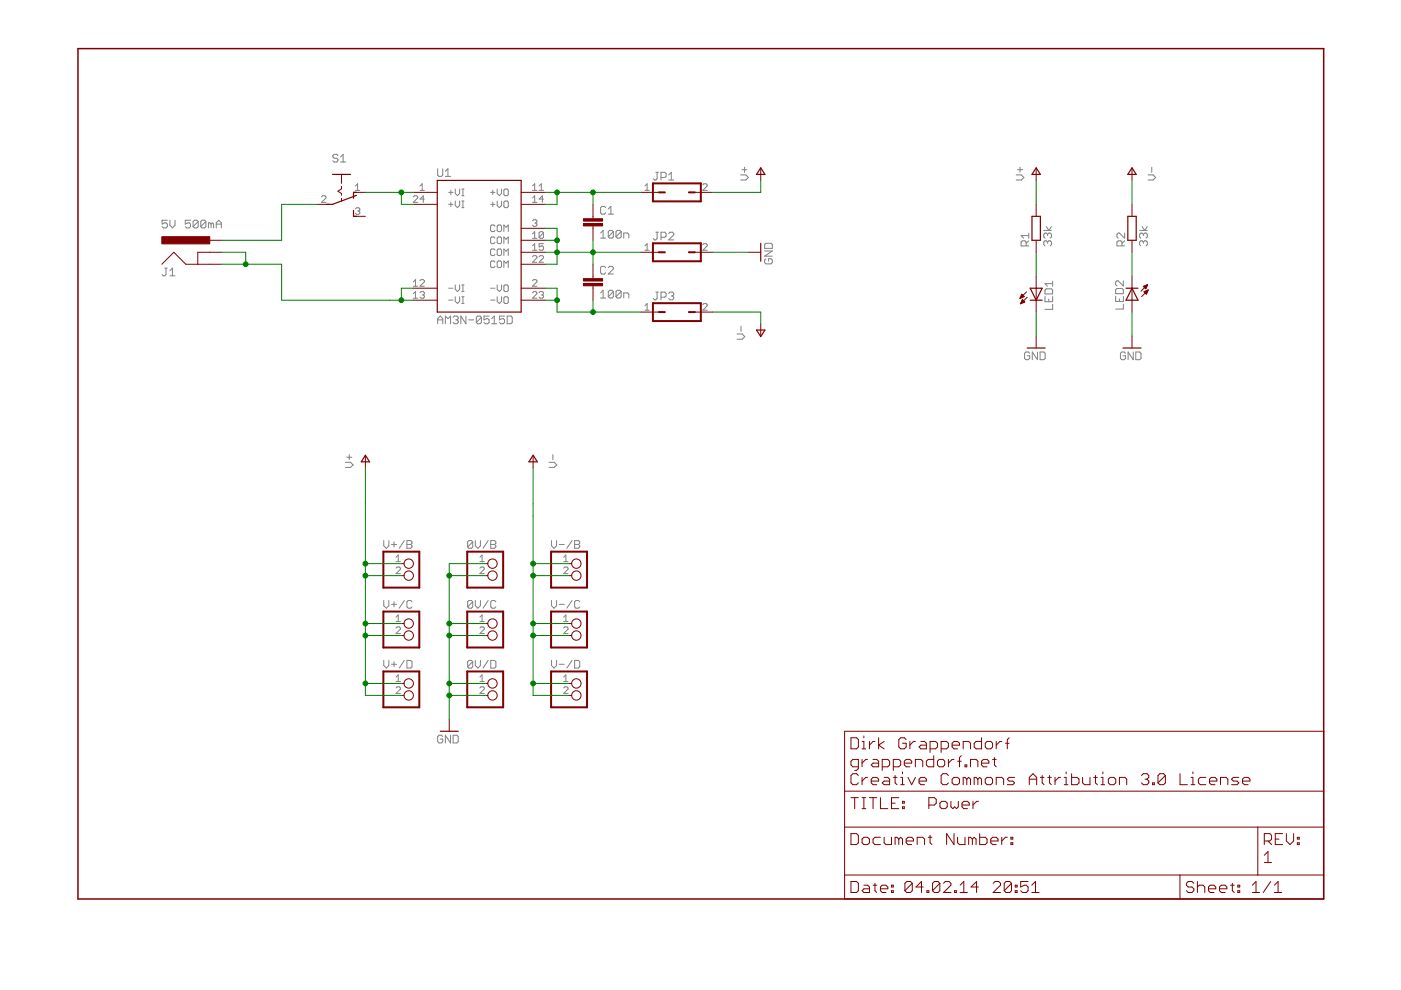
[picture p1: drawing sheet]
<svg xmlns="http://www.w3.org/2000/svg" width="297mm" height="210mm" viewBox="0 0 297 210" stroke-linecap="round" stroke-linejoin="round" font-family="sans-serif">
<g fill="none" stroke="#808080" stroke-width=".21">
<path d="M71.6 33l-.2-.3h-.6l-.2 .3v.3l.2 .2h.6l.2 .3v.3l-.2 .3h-.6l-.2-.3M72.2 34.4h1.1M72.2 33.3l.5-.6v1.7M75.4 39.4l.4-.4v1.4M89 39.4l.5-.4v1.4M92.8 35.8v1.3l.3 .3h.5l.3-.3v-1.3M94.4 37.4h1.1M94.4 36.3l.6-.5v1.6M112.9 39.4l.5-.4v1.4M114.3 39.4l.5-.4v1.4M136.7 39.4l.5-.4v1.4M139 36.5h.6"/>
<path d="M139.3 36.5v1.4l-.3 .3h-.2l-.3-.3M140.1 37.6h.8l.3-.2v-.6l-.3-.3h-.8v1.7M141.8 38.2h1.1M141.8 37.1l.5-.6v1.7M149 39.2l.2-.2h.5l.2 .2v.2l-.9 1h.9M157 37.1h1.1l.6 .5-.6 .6h-1.1M157.3 36h1.1M157.9 35.5v1M215.5 37.1h1l.6 .5-.6 .6h-1M215.7 36h1.1M216.3 35.5v1M243.4 37.1h1.1l.5 .5-.5 .6h-1.1"/>
<path d="M244.2 35.5v1M34.9 56.9h.6M35.2 56.9v1.3l-.3 .3h-.3l-.2-.3M35.5 46.7h-1.1v.8l.5-.3h.3l.3 .3v.5l-.3 .3h-.6l-.2-.3M36 46.7v1.1l.6 .5 .5-.5v-1.1M36 58.5h1.1M36 57.4l.6-.5v1.6M40.4 46.7h-1.1v.8l.5-.3h.3l.3 .3v.5l-.3 .3h-.5l-.3-.3M42 47l-.3-.3h-.5l-.3 .3v1M42 47v1l-.3 .3h-.5l-.3-.3M42 47l-1.1 1M43.6 47l-.2-.3h-.6l-.2 .3v1"/>
<path d="M43.6 47v1l-.2 .3h-.6l-.2-.3M43.6 47l-1 1M44.7 47.5l-.2-.3h-.3v1.1M44.7 47.5v.8M44.7 47.5l.3-.3 .3 .3v.8M45.8 48.3v-1.1l.6-.5 .5 .5v1.1M45.8 47.5h1.1M68.2 41.7l.2-.2h.5l.2 .2v.3l-.9 .9h.9M75.4 40.4h.9M75.4 44.3l.2-.3h.5l.2 .3-.2 .4M75.8 44.7h.3M76.1 44.7l.2 .3-.2 .4h-.5l-.2-.2"/>
<path d="M87.6 41.7l.3-.2h.4l.3 .2v.3l-1 .9h1M87.6 59.8l.5-.5v1.4M89 40.4h1M89 59.5l.3-.2h.4l.3 .2v.3l-1 .9h1M90 42.2h-1l.7-.7v1.4M95.1 40.8h1M95.1 43.3h1M95.6 40.3v1M95.6 42.9v.9M96.5 40.1v.9l.5 .5 .5-.5v-.9M96.5 42.6v1l.5 .4 .5-.4v-1M97.9 41.5h.5"/>
<path d="M97.9 40.1h.5M97.9 44h.5M97.9 42.6h.5M98.1 40.1v1.4M98.1 42.6v1.4M104 40.8h.9M104 43.3h.9M104.5 40.3v1M104.5 42.9v.9M104.9 47.9l-.2-.2h-.5l-.2 .2v1l.2 .2h.5l.2-.2M104.9 50.5l-.2-.3h-.5l-.2 .3v.9l.2 .2h.5l.2-.2M104.9 53l-.2-.2h-.5l-.2 .2v1l.2 .2h.5l.2-.2"/>
<path d="M104.9 55.6l-.2-.3h-.5l-.2 .3v.9l.2 .2h.5l.2-.2M105.4 53l.2-.2h.5l.2 .2v1l-.2 .2h-.5l-.2-.2zM105.4 42.6v1l.5 .4 .4-.4v-1M105.4 40.1v.9l.5 .5 .4-.5v-.9M105.6 47.7h.5l.2 .2v1l-.2 .2h-.5l-.2-.2v-1zM105.6 50.2h.5l.2 .3v.9l-.2 .2h-.5l-.2-.2v-.9zM105.6 55.3h.5l.2 .3v.9l-.2 .2h-.5l-.2-.2v-.9zM106.8 49.1v-1.4l.5 .5 .5-.5v1.4M106.8 51.6v-1.4l.5 .5 .5-.5v1.4M106.8 54.2v-1.4l.5 .5 .5-.5v1.4M106.8 56.7v-1.4l.5 .5 .5-.5v1.4M107.1 40.1h.4l.3 .2v1l-.3 .2h-.4l-.3-.2v-1z"/>
<path d="M107.1 42.6h.4l.3 .3v.9l-.3 .2h-.4l-.3-.2v-.9zM112.9 49.6l.5-.5v1.4M112.9 40.4h.9M112.9 42.9h.9M112.9 59.5l.2-.2h.5l.2 .2v.3l-.9 .9h.9M112.9 42l.5-.5v1.4M112.9 52.1l.5-.4v1.4M112.9 46.8l.2-.2h.5l.2 .2-.2 .5M112.9 54.4l.2-.2h.5l.2 .2v.3l-.9 .9h.9M112.9 50.5h.9M112.9 53.1h.9M113.4 47.3h.2"/>
<path d="M113.6 47.3l.2 .2-.2 .5h-.5l-.2-.2M114.3 40.4h.9M114.3 54.4l.2-.2h.5l.2 .2v.3l-.9 .9h.9M115.2 49.4v.9l-.2 .2h-.5l-.2-.2M115.2 42.2h-.9l.7-.7v1.4M115.2 51.7h-.9v.7l.5-.3 .4 .3v.4l-.2 .3h-.5l-.2-.3M115.2 49.4l-.2-.3h-.5l-.2 .3v.9M115.2 49.4l-.9 .9M127.3 49.4l.6-.5v1.6M127.3 50.5h1.1M128.4 44l-.3-.2h-.5l-.3 .2v1.1l.3 .3h.5l.3-.3M128.4 56.7l-.3-.2h-.5l-.3 .2v1.1l.3 .3h.5l.3-.3"/>
<path d="M129 56.7l.2-.2h.6l.2 .2v.3l-1 1.1h1M129 45.4h1M129 44.3l.5-.5v1.6M130 49.1v1.1l-.2 .3h-.6l-.2-.3M130 49.1l-.2-.2h-.6l-.2 .2v1.1M130 49.1l-1 1.1M131.7 49.1v1.1l-.3 .3h-.5l-.3-.3M131.7 49.1l-.3-.2h-.5l-.3 .2v1.1M131.7 49.1l-1.1 1.1M132.2 50.5v-1.1h.9l.2 .3v.8M136.7 40.4h1M136.7 53.1h1"/>
<path d="M136.7 52.1l.5-.4v1.4M139 49.2h.6M139.3 49.2v1.4l-.3 .3h-.2l-.3-.3M140.1 50.3h.8l.3-.2v-.6l-.3-.3h-.8v1.7M141.8 49.5l.2-.3h.6l.3 .3v.3l-1.1 1.1h1.1M149 51.9l.2-.2h.5l.2 .2v.2l-.9 1h.9M162.1 53.2h1.6l-1.6 1.1h1.6M162.4 54.9l-.3 .2v.6l.3 .2h1.1l.2-.2v-.6l-.2-.2h-.6v.5M162.4 51.6h1.1l.2 .3v.8h-1.6v-.8zM217.6 52.1v-.8l-.3-.2h-.5l-.3 .2v.8h1.6M218.1 51.1l-.5 .5M218.1 50h-1.6l.5 .5"/>
<path d="M218.1 49.4v1.1M221.3 48.9h1.6M221.8 48l.6 .9 .5-.9M222.1 49.7l-.3-.3h-.2l-.3 .3v.5l.3 .3M222.1 49.7l.3-.3h.3l.2 .3v.5l-.2 .3M222.1 51.3l-.3-.2h-.2l-.3 .2v.6l.3 .2M222.1 51.3l.3-.2h.3l.2 .2v.6l-.2 .2M222.1 49.7v.3M222.1 51.3v.3M223.2 59.6v1.1M237.9 52.1v-.8l-.3-.2h-.5l-.3 .2v.8h1.6M238.2 59.5v1.1l-1.1-1.1h-.3l-.3 .3v.5l.3 .3"/>
<path d="M238.4 49.4v1.1l-1-1.1h-.3l-.3 .3v.5l.3 .3M238.4 51.1l-.5 .5M241.6 48.9h1.6M242.1 48l.6 .9 .5-.9M242.4 49.7l-.3-.3h-.2l-.3 .3v.5l.3 .3M242.4 49.7l.3-.3h.3l.2 .3v.5l-.2 .3M242.4 51.3l-.3-.2h-.2l-.3 .2v.6l.3 .2M242.4 51.3l.3-.2h.3l.2 .2v.6l-.2 .2M242.4 49.7v.3M242.4 51.3v.3M87.6 62.3l.5-.5v1.4M87.6 63.2h1"/>
<path d="M87.6 60.7h1M89 62.1l.3-.3h.4l.3 .3-.3 .4M89.5 62.5h.2M89.7 62.5l.3 .3-.3 .4h-.4l-.3-.2M92.8 68.6v-1l.5-.6 .6 .6v1M92.8 67.8h1.1M94.4 68.6v-1.6l.6 .6 .5-.6v1.6M95.1 63.6h1M95.1 61.1h1M96.1 67.3l.2-.3h.6l.3 .3v.3l-.3 .2M96.5 60.4v.9l.5 .5 .5-.5v-.9M96.5 62.9v1l.5 .4 .5-.4v-1"/>
<path d="M96.6 67.8h.3M96.9 67.8l.3 .3v.3l-.3 .2h-.6l-.2-.2M97.9 64.3h.5M97.9 62.9h.5M97.9 61.8h.5M97.9 60.4h.5M98.1 60.4v1.4M98.1 62.9v1.4M98.8 67v1.6l-1.1-1.6v1.6M99.3 67.8h1.1M102.1 67.3l-.3-.3h-.6l-.2 .3v1.1M102.1 67.3v1.1l-.3 .2h-.6l-.2-.2"/>
<path d="M102.1 67.3l-1.1 1.1M103.7 67h-1.1v.8l.6-.2h.2l.3 .2v.6l-.3 .2h-.5l-.3-.2M104 63.6h.9M104 61.1h.9M104.2 68.6h1.1M104.2 67.6l.6-.6v1.6M105.4 60.4v.9l.5 .5 .4-.5v-.9M105.4 62.9v1l.5 .4 .4-.4v-1M107 67h-1.1v.8l.5-.2h.3l.3 .2v.6l-.3 .2h-.5l-.3-.2M107.1 60.4h.4l.3 .2v1l-.3 .2h-.4l-.3-.2v-1zM107.1 62.9h.4l.3 .3v.9l-.3 .2h-.4l-.3-.2v-.9zM107.5 67h.8l.3 .3v1.1l-.3 .2h-.8z"/>
<path d="M112.9 62.1l.2-.3h.5l.2 .3v.2l-.9 .9h.9M114.3 62.1l.2-.3h.5l.2 .3-.2 .4M114.8 62.5h.2M115 62.5l.2 .3-.2 .4h-.5l-.2-.2M127.3 62.1l.6-.5v1.6M127.3 63.2h1.1M130 61.8l-.2-.2h-.6l-.2 .2v1.1M130 61.8v1.1l-.2 .3h-.6l-.2-.3M130 61.8l-1 1.1M131.7 61.8l-.3-.2h-.5l-.3 .2v1.1M131.7 61.8v1.1l-.3 .3h-.5l-.3-.3M131.7 61.8l-1.1 1.1"/>
<path d="M132.2 63.2v-1.1h.9l.2 .3v.8M136.7 64.8l.5-.4v1.4M136.7 65.8h1M139 61.9h.6M139.3 61.9v1.4l-.3 .3h-.2l-.3-.3M140.1 63h.8l.3-.2v-.6l-.3-.3h-.8v1.7M141.8 62.2l.2-.3h.6l.3 .3v.3l-.3 .3M142.3 62.8h.3M142.6 62.8l.3 .2v.3l-.3 .3h-.6l-.2-.3M149 64.6l.2-.2h.5l.2 .2v.2l-.9 1h.9M156.3 70.8h1.1l.5 .6-.5 .5h-1.1M157.1 69.2v1.1"/>
<path d="M218.3 74.9l-.3-.3h-.5l-.3 .3v1.1l.3 .3h.5l.3-.3v-.6h-.5M220 74.6v1.7l-1.1-1.7v1.7M220.5 74.6h.8l.3 .3v1.1l-.3 .3h-.8zM221.6 61.5l.2-.3h1.1l.3 .3v.8h-1.6zM221.6 62.9v1.1h1.6v-1.1M222.4 63.4v.6M223.2 64.5v1.1h-1.6M223.2 60.1h-1.6l.5 .6M236.5 61.4l.3-.2h1.1l.3 .2v.9h-1.7zM236.5 62.8v1.1h1.7v-1.1M237.3 63.4v.5M238.2 64.5v1h-1.7"/>
<path d="M238.6 74.9l-.2-.3h-.6l-.2 .3v1.1l.2 .3h.6l.2-.3v-.6h-.5M240.3 74.6v1.7l-1.1-1.7v1.7M240.8 74.6h.8l.3 .3v1.1l-.3 .3h-.8zM73.2 98h1.1l.6 .6-.6 .5h-1.1M73.5 96.9h1.1M74 96.4v1.1M116.4 98h1.1l.5 .6-.5 .5h-1.1M117.2 96.4v1.1M81.4 114.6v1.1l.5 .5 .5-.5v-1.1M83 115.4h1.1M83.5 114.9v1.1M84 118.2l.4-.5v1.4"/>
<path d="M84 119.1h.9M85.7 114.6l-1.1 1.6M86.3 115.4h.8M86.3 114.6h.8l.3 .3v.3l-.3 .2 .3 .3v.3l-.3 .2h-.8zM100.2 114.9l-.3-.3h-.5l-.3 .3v1.1M100.2 114.9v1.1l-.3 .2h-.5l-.3-.2M100.2 114.9l-1.1 1.1M100.8 114.6v1.1l.5 .5 .6-.5v-1.1M101.7 119.1h1M101.7 118.2l.5-.5v1.4M103.5 114.6l-1.1 1.6M104.1 115.4h.8"/>
<path d="M104.1 114.6h.8l.2 .3v.3l-.2 .2 .2 .3v.3l-.2 .2h-.8zM116.9 114.6v1.1l.6 .5 .5-.5v-1.1M118.6 115.4h1M119.5 119.1h.9M119.5 118.2l.5-.5v1.4M121.3 114.6l-1.1 1.6M121.8 115.4h.8M121.8 114.6h.8l.3 .3v.3l-.3 .2 .3 .3v.3l-.3 .2h-.8zM81.4 127.3v1.1l.5 .5 .5-.5v-1.1M83 128.1h1.1M83.5 127.6v1.1M84 130.9l.4-.5v1.4"/>
<path d="M84 120.5l.2-.3h.5l.2 .3v.2l-.9 .9h.9M84 133.2l.2-.3h.5l.2 .3v.2l-.9 .9h.9M84 131.8h.9M85.7 127.3l-1.1 1.6M87.4 127.6l-.3-.3h-.5l-.3 .3v1.1l.3 .2h.5l.3-.2M100.2 127.6l-.3-.3h-.5l-.3 .3v1.1M100.2 127.6v1.1l-.3 .2h-.5l-.3-.2M100.2 127.6l-1.1 1.1M100.8 127.3v1.1l.5 .5 .6-.5v-1.1M101.7 120.5l.3-.3h.4l.3 .3v.2l-1 .9h1M101.7 130.9l.5-.5v1.4M101.7 133.2l.3-.3h.4l.3 .3v.2l-1 .9h1"/>
<path d="M101.7 131.8h1M103.5 127.3l-1.1 1.6M105.1 127.6l-.2-.3h-.6l-.2 .3v1.1l.2 .2h.6l.2-.2M116.9 127.3v1.1l.6 .5 .5-.5v-1.1M118.6 128.1h1M119.5 120.5l.2-.3h.5l.2 .3v.2l-.9 .9h.9M119.5 130.9l.5-.5v1.4M119.5 133.2l.2-.3h.5l.2 .3v.2l-.9 .9h.9M119.5 131.8h.9M121.3 127.3l-1.1 1.6M122.9 127.6l-.3-.3h-.5l-.3 .3v1.1l.3 .2h.5l.3-.2M81.4 140v1.1l.5 .5 .5-.5v-1.1"/>
<path d="M83 140.8h1.1M83.5 140.3v1.1M84 143.6l.4-.5v1.4M84 145.9l.2-.3h.5l.2 .3v.2l-.9 .9h.9M84 144.5h.9M85.7 140l-1.1 1.6M86.3 140h.8l.3 .3v1.1l-.3 .2h-.8zM93.9 156.2l-.3-.3h-.5l-.3 .3v1l.3 .3h.5l.3-.3v-.5h-.6M95.5 155.9v1.6l-1.1-1.6v1.6M96.1 155.9h.8l.3 .3v1l-.3 .3h-.8zM100.2 140.3l-.3-.3h-.5l-.3 .3v1.1M100.2 140.3v1.1l-.3 .2h-.5l-.3-.2"/>
<path d="M100.2 140.3l-1.1 1.1M100.8 140v1.1l.5 .5 .6-.5v-1.1M101.7 143.6l.5-.5v1.4M101.7 145.9l.3-.3h.4l.3 .3v.2l-1 .9h1M101.7 144.5h1M103.5 140l-1.1 1.6M104.1 140h.8l.2 .3v1.1l-.2 .2h-.8zM116.9 140v1.1l.6 .5 .5-.5v-1.1M118.6 140.8h1M119.5 143.6l.5-.5v1.4M119.5 145.9l.2-.3h.5l.2 .3v.2l-.9 .9h.9M119.5 144.5h.9"/>
<path d="M121.3 140l-1.1 1.6M121.8 140h.8l.3 .3v1.1l-.3 .2h-.8z"/>
</g>
<g fill="none" stroke="#800000" stroke-width=".21">
<path d="M72.4 37v1.9M72.4 39.5v.5l-.8 .5 .8 .5v.4M161.3 35.7v2.5M219.7 35.7v2.5M240 35.7v2.5M34.3 56l2.6-2.5 2.5 2.5h7.6M44.5 50.9h2.5M47 53.5h-5.1v2.5M67.3 43.3h2.6M72.4 42.1v.6M75 40.8h2.5M75 45.9h2.5"/>
<path d="M87.6 40.8h5.1M87.6 43.3h5.1M110.5 53.5h5.1M110.5 40.8h5.1M110.5 43.3h5.1M110.5 48.4h5.1M110.5 50.9h5.1M110.5 56h5.1M125.7 43.3v3.1M125.7 47.9v3M125.7 56v3.1M135.9 53.5h3.8"/>
<path d="M135.9 40.8h3.8M147.3 53.5h3.8M147.3 40.8h3.8M158.7 53.5h2.6M219.7 43.3v2.6M219.7 50.9v2.6M219.7 58.6v7.6M240 43.3v2.6M240 50.9v2.6M240 58.6v7.6M87.6 63.6h5.1M87.6 61.1h5.1"/>
<path d="M110.5 63.6h5.1M110.5 61.1h5.1M125.7 60.6v3M135.9 66.2h3.8M147.3 66.2h3.8M161.3 68.7v2.5M216.3 63.2h.1M216.3 63.1h.3M216.4 63h.5M216.4 62.9h.7M216.4 64.3h.2M216.5 64.2h.4"/>
<path d="M216.5 62.8h.5M216.5 62.6h.4M216.5 64.1h.6M216.6 62.5h.2M216.6 64h.6M216.6 62.4l-.3 .9M216.6 62.4l.5 .5M216.6 62.4h.1M216.6 63.8h.5M216.7 63.7h.3M216.7 63.6h.2M216.8 63.5l.5 .5-.9 .4z"/>
<path d="M217.1 62.9l-.8 .4M217.7 61.9l-1.4 1.4M217.8 63l-1.4 1.4M219.7 71.2v2.6M240 71.2v2.6M242.4 60.7l.9-.4-.4 .9zM242.5 60.7h.7M242.5 60.8h.6M242.5 61.9l.9-.4-.3 .9zM242.6 61.9h.6M242.7 60.9h.4M242.7 62h.5"/>
<path d="M242.7 61.8h.6M242.7 60.6h.5M242.8 61.1h.2M242.8 62.1h.4M242.9 61.2h.1M243 62.3h.1M243 61.7h.4M243 60.5h.3M243.3 61.6h.1M243.3 60.3h.1M243.3 60.3l-1.4 1.4M243.4 61.5l-1.4 1.4"/>
<path d="M77.5 96.6v2.6M113 96.6v2.6M85.1 119.5h.6M102.9 119.5h.5M120.6 119.5h.6M85.1 122h.6M85.1 132.2h.6M85.1 134.7h.6M102.9 122h.5M102.9 132.2h.5M102.9 134.7h.5M120.6 122h.6"/>
<path d="M120.6 132.2h.6M120.6 134.7h.6M85.1 144.9h.6M85.1 147.4h.6M95.2 152.5v2.5M102.9 144.9h.5M102.9 147.4h.5M120.6 144.9h.6M120.6 147.4h.6M179.1 155h101.5v35.6h-101.5zM180.4 156.4h1.2l.4 .4v1.6l-.4 .4h-1.2zM182.8 158.8h.8"/>
<path d="M182.8 157.2h.4v1.6M183.2 156v.4M184.3 157.2v1.6M185.5 157.2h-.4l-.8 .8M186.3 156.4v2.4M187.5 157.2l-1.2 .8 1.2 .8M192.1 156.8l-.4-.4h-.7l-.4 .4v1.6l.4 .4h.7l.4-.4v-.8h-.8M192.9 157.2v1.6M194.1 157.2h-.4l-.8 .8M195.2 157.2h.8l.4 .4v1.2h-1.2l-.3-.4 .3-.4h1.2M197.2 158.8h1.2l.4-.4v-.8l-.4-.4h-1.2v2.3M199.5 158.8h1.2l.4-.4v-.8l-.4-.4h-1.2v2.3"/>
<path d="M201.9 158h1.5v-.4l-.4-.4h-.7l-.4 .4v.8l.4 .4h.7M204.2 158.8v-1.6h1.2l.4 .4v1.2M208.1 156.4v2.4h-1.2l-.4-.4v-.8l.4-.4h1.2M208.9 157.6l.4-.4h.8l.3 .4v.8l-.3 .4h-.8l-.4-.4zM211.2 157.2v1.6M212.4 157.2h-.4l-.8 .8M213.2 157.6h.8M214 156.4l-.4 .4v2M179.1 175.4h101.5M179.1 167.7h101.5M180.4 176.7h1.2l.4 .4v1.6l-.4 .4h-1.2zM180.4 169.1h1.6"/>
<path d="M181.2 169.1v2.3M182 162.6h-1.2l-.4-.4v-.8l.4-.4h1.2v2l-.4 .3h-.4M182 164.4l-.4-.4h-.8l-.4 .4v1.6l.4 .4h.8l.4-.4M182.8 177.9l.4-.4h.7l.4 .4v.8l-.4 .4h-.7l-.4-.4zM182.8 161v1.6M182.8 164.8v1.6M182.8 169.1h.8M182.8 171.4h.8M183.2 169.1v2.3M183.9 161h-.3l-.8 .8M183.9 164.8h-.3l-.8 .8M184.3 169.1h1.6"/>
<path d="M184.7 165.6h1.6v-.4l-.4-.4h-.8l-.4 .4v.8l.4 .4h.8M185.1 161h.8l.4 .4v1.2h-1.2l-.4-.4 .4-.4h1.2M185.1 169.1v2.3M186.7 177.5h-1.2l-.4 .4v.8l.4 .4h1.2M186.7 169.1v2.3h1.5M187 162.6h1.2l.4-.4v-.8l-.4-.4h-1.2v2.3M187.5 164.8h.7l.4 .4v1.2h-1.1l-.5-.4 .5-.4h1.1M187.5 177.5v1.2l.3 .4h1.2v-1.6M189 170.3h.8M189.4 162.6h1.2l.4-.4v-.8l-.4-.4h-1.2v2.3M189.4 164.8h.8M189.8 164.4v1.6l.4 .4"/>
<path d="M190.6 177.9v1.2M190.6 177.9l-.4-.4h-.4v1.6M190.6 177.9l.4-.4 .3 .4v1.2M190.6 169.1h-1.6v2.3h1.6M191 166.4h.7M191 164.8h.3v1.6M191.3 169.9h.4v.4h-.4zM191.3 171.1h.4v.3h-.4zM191.3 163.7v.3M191.7 161.8h1.6v-.4l-.4-.4h-.8l-.4 .4v.8l.4 .4h.8M192.1 178.3h1.6v-.4l-.4-.4h-.8l-.4 .4v.8l.4 .4h.8M192.5 164.8l.8 1.6 .8-1.6"/>
<path d="M194.1 162.6v-1.6h1.1l.4 .4v1.2M194.5 179.1v-1.6h1.1l.4 .4v1.2M194.9 165.6h1.5v-.4l-.4-.4h-.8l-.3 .4v.8l.3 .4h.8M196.8 177.5h.8M196.9 170.7h1.2l.4-.4v-.8l-.4-.4h-1.2v2.3M197.2 177.1v1.6l.4 .4M198 160.2v2.4h-1.2l-.4-.4v-.8l.4-.4h1.2M199.1 161h.8l.4 .4v.8l-.4 .4h-.8l-.3-.4v-.8zM199.3 170.3l.4-.4h.7l.4 .4v.8l-.4 .3h-.7l-.4-.3zM201.1 164.4l-.4-.4h-.8l-.4 .4v1.6l.4 .4h.8l.4-.4M201.1 161v1.6M201.6 169.9v1.2l.4 .3 .4-.3 .4 .3 .4-.3v-1.2"/>
<path d="M201.9 165.2l.4-.4h.7l.4 .4v.8l-.4 .4h-.7l-.4-.4zM202.3 161h-.4l-.8 .8M202.3 176.7v2.4l-1.6-2.4v2.4M203 161.4h.8M203 177.5v1.2l.4 .4h1.2v-1.6M203.8 160.2l-.4 .4v2M204 170.7h1.5v-.4l-.4-.4h-.8l-.3 .4v.8l.3 .3h.8M204.6 162.2h.4v.4h-.4zM205 165.2l-.4-.4h-.4v1.6M205 165.2l.4-.4 .4 .4v1.2M205 165.2v1.2M205.8 162.6v-1.6h1.1l.4 .4v1.2"/>
<path d="M206.2 177.9l-.4-.4h-.4v1.6M206.2 177.9v1.2M206.2 177.9l.3-.4 .4 .4v1.2M206.3 169.9v1.5M207.3 165.2l.4-.4 .4 .4v1.2M207.3 165.2l-.4-.4h-.4v1.6M207.3 165.2v1.2M207.5 169.9h-.4l-.8 .8M207.7 176.7v2.4h1.2l.4-.4v-.8l-.4-.4h-1.2M208.1 161.8h1.6v-.4l-.4-.4h-.8l-.4 .4v.8l.4 .4h.8M208.9 165.2l.4-.4h.8l.3 .4v.8l-.3 .4h-.8l-.4-.4zM210.1 178.3h1.5v-.4l-.4-.4h-.8l-.3 .4v.8l.3 .4h.8"/>
<path d="M210.4 161h.8M210.8 160.6v1.6l.4 .4M211.2 166.4v-1.6h1.2l.4 .4v1.2M212.4 177.5v1.6M213.6 177.5h-.4l-.8 .8M214.3 178.7h.4v.4h-.4zM214.3 177.5h.4v.4h-.4zM215.1 164.8h-1.1l-.4 .4 .4 .4h.7l.4 .4-.4 .4h-1.1M218.2 166.4v-1.6l.8-.8 .8 .8v1.6M218.2 165.2h1.6M220.6 164.8h.8M221 164.4v1.6l.4 .4"/>
<path d="M222.1 164.8h.8M222.5 164.4v1.6l.4 .4M223.7 164.8v1.6M224.9 164.8h-.4l-.8 .8M225.6 166.4h.8M225.6 164.8h.4v1.6M226 163.7v.3M227.2 164v2.4h1.2l.4-.4v-.8l-.4-.4h-1.2M229.5 164.8v1.2l.4 .4h1.2v-1.6M231.9 164.8h.8M232.3 164.4v1.6l.4 .4M233.4 166.4h.8"/>
<path d="M233.4 164.8h.4v1.6M233.8 163.7v.3M235 165.2l.4-.4h.8l.4 .4v.8l-.4 .4h-.8l-.4-.4zM237.3 166.4v-1.6h1.2l.4 .4v1.2M242 164.4l.4-.4h.8l.4 .4v.4l-.4 .4M242.8 165.2h.4M243.2 165.2l.4 .4v.4l-.4 .4h-.8l-.4-.4M244.3 166h.5v.4h-.5zM247.1 164.4l-.4-.4h-.8l-.4 .4v1.6M247.1 164.4v1.6l-.4 .4h-.8l-.4-.4M247.1 164.4l-1.6 1.6M250.2 164v2.4h1.6"/>
<path d="M252.5 166.4h.8M252.5 164.8h.4v1.6M252.9 163.7v.3M255.7 164.8h-1.2l-.4 .4v.8l.4 .4h1.2M256.4 165.6h1.6v-.4l-.4-.4h-.8l-.4 .4v.8l.4 .4h.8M258.8 166.4v-1.6h1.1l.4 .4v1.2M262.7 164.8h-1.2l-.4 .4 .4 .4h.8l.4 .4-.4 .4h-1.2M263.4 165.6h1.6v-.4l-.4-.4h-.8l-.4 .4v.8l.4 .4h.8M266.7 175.4v10.1M268.1 178.3h1.1l.4-.4v-.8l-.4-.4h-1.1v2.4M268.8 178.3l.8 .8M270.4 177.9h.8"/>
<path d="M271.9 176.7h-1.5v2.4h1.5M272.7 176.7v1.6l.8 .8 .8-.8v-1.6M275.1 178.7h.4v.4h-.4zM275.1 177.5h.4v.4h-.4zM179.1 185.5h101.5M180.4 186.9h1.2l.4 .4v1.5l-.4 .4h-1.2zM183.2 187.7h.7l.4 .4v1.1h-1.1l-.4-.4 .4-.4h1.1M185.1 187.7h.8M185.5 187.3v1.5l.4 .4M186.7 188.4h1.5v-.3l-.4-.4h-.8l-.3 .4v.7l.3 .4h.8M189 187.7h.4v.4h-.4zM189 188.8h.4v.4h-.4z"/>
<path d="M193.4 187.3v1.5l-.4 .4h-.7l-.4-.4M193.4 187.3l-.4-.4h-.7l-.4 .4v1.5M193.4 187.3l-1.5 1.5M195.7 188.1h-1.5l1.2-1.2v2.3M196.5 188.8h.4v.4h-.4zM199.3 187.3v1.5l-.4 .4h-.8l-.4-.4M199.3 187.3l-.4-.4h-.8l-.4 .4v1.5M199.3 187.3l-1.6 1.5M200 187.3l.4-.4h.8l.4 .4v.4l-1.6 1.5h1.6M202.4 188.8h.4v.4h-.4zM203.6 189.2h1.5M203.6 187.7l.7-.8v2.3"/>
<path d="M207.5 188.1h-1.6l1.2-1.2v2.3M210.6 187.3l.4-.4h.7l.4 .4v.4l-1.5 1.5h1.5M214.5 187.3v1.5l-.4 .4h-.8l-.4-.4M214.5 187.3l-.4-.4h-.8l-.4 .4v1.5M214.5 187.3l-1.6 1.5M215.2 188.8h.4v.4h-.4zM215.2 187.7h.4v.4h-.4zM218 186.9h-1.6v1.2l.8-.4h.4l.4 .4v.7l-.4 .4h-.8l-.4-.4M218.8 187.7l.7-.8v2.3M218.8 189.2h1.5M250.2 185.5v5.1M253.1 187.3l-.4-.4h-.8l-.4 .4v.4l.4 .4h.8l.4 .3v.4l-.4 .4h-.8l-.4-.4"/>
<path d="M253.9 188.1l.4-.4h.8l.3 .4v1.1M253.9 186.9v2.3M256.2 188.4h1.6v-.3l-.4-.4h-.8l-.4 .4v.7l.4 .4h.8M258.6 188.4h1.5v-.3l-.4-.4h-.7l-.4 .4v.7l.4 .4h.7M260.9 187.7h.8M261.3 187.3v1.5l.4 .4M262.4 188.8h.4v.4h-.4zM262.4 187.7h.4v.4h-.4zM265.5 189.2h1.6M265.5 187.7l.8-.8v2.3M268.1 181.3l.7-.7v2.3M268.1 182.9h1.5"/>
<path d="M269.4 186.9l-1.6 2.3M270.2 189.2h1.5M270.2 187.7l.8-.8v2.3"/>
<circle cx="86.7" cy="119.5" r=".99"/>
<circle cx="104.4" cy="119.5" r=".99"/>
<circle cx="122.2" cy="119.5" r=".99"/>
<circle cx="86.7" cy="134.7" r=".99"/>
<circle cx="86.7" cy="122" r=".99"/>
<circle cx="86.7" cy="132.2" r=".99"/>
<circle cx="104.4" cy="134.7" r=".99"/>
<circle cx="104.4" cy="122" r=".99"/>
<circle cx="104.4" cy="132.2" r=".99"/>
<circle cx="122.2" cy="122" r=".99"/>
<circle cx="122.2" cy="132.2" r=".99"/>
<circle cx="122.2" cy="134.7" r=".99"/>
<circle cx="86.7" cy="147.4" r=".99"/>
<circle cx="86.7" cy="144.9" r=".99"/>
<circle cx="104.4" cy="147.4" r=".99"/>
<circle cx="104.4" cy="144.9" r=".99"/>
<circle cx="122.2" cy="144.9" r=".99"/>
<circle cx="122.2" cy="147.4" r=".99"/>
</g>
<path d="M16.5 10.3h264.1v180.3h-264.1z" fill="none" stroke="#800000" stroke-width=".32"/>
<g fill="none" stroke="#800000" stroke-width=".25">
<path d="M70.5 37h3.8M92.7 38.2h17.8v28h-17.8zM161.3 35.6l.9 1.4h-1.8zM219.7 35.6l.9 1.4h-1.8zM240 35.6l.9 1.4h-1.8zM75 44.6v1.3h.6M75.6 41.4l-5.1 1.9h-1.3M75.6 40.8h-.6v1.3M161.3 51.6v3.8M218.8 45.9h1.8v5h-1.8zM239.1 45.9h1.8v5h-1.8zM160.4 70h1.8l-.9 1.4z"/>
<path d="M217.8 73.8h3.8M218.4 61.1h2.6l-1.3 2.5zM218.4 63.6h2.6M238.1 73.8h3.8M238.7 61.1h2.6M240 61.1l1.3 2.5h-2.6zM77.5 96.5l.9 1.4h-1.8zM113 96.5l.9 1.4h-1.8zM93.3 155h3.9"/>
</g>
<g fill="none" stroke="#800000" stroke-width=".42">
<path d="M138.4 38.9h10.2v3.8h-10.2zM138.4 51.6h10.2v3.8h-10.2zM139.7 40.8h1.3M139.7 53.5h1.3M146 40.8h1.3M146 53.5h1.3M138.4 64.3h10.2v3.8h-10.2zM139.7 66.2h1.3M146 66.2h1.3M81.3 117h7.6v7.6h-7.6zM99.1 117h7.6v7.6h-7.6zM116.8 117h7.7v7.6h-7.7z"/>
<path d="M81.3 129.7h7.6v7.6h-7.6zM99.1 129.7h7.6v7.6h-7.6zM116.8 129.7h7.7v7.6h-7.7zM81.3 142.4h7.6v7.6h-7.6zM99.1 142.4h7.6v7.6h-7.6zM116.8 142.4h7.7v7.6h-7.7z"/>
</g>
<g fill="#800000" stroke="#800000" stroke-width=".21">
<path d="M123.7 47.4h4.1v.5h-4.1z"/>
<path d="M123.7 46.4h4.1v.5h-4.1z"/>
<path d="M123.7 60.1h4.1v.5h-4.1z"/>
<path d="M123.7 59.1h4.1v.5h-4.1z"/>
<path d="M34.3 50.2h10.2v1.5h-10.2z"/>
</g>
<g fill="none" stroke="#008000" stroke-width=".21">
<path d="M161.3 38.2v2.6h-10.2M219.7 38.2v5.1M240 38.2v5.1M47 53.5h5.1v2.5M47 56h12.7v7.6h27.9M67.3 43.3h-7.6v7.6h-12.7M77.5 40.8h10.1M85.1 40.8v2.5h2.5M115.6 53.5h20.3M115.6 40.8h20.3M115.6 48.4h2.5v7.6h-2.5M115.6 50.9h2.5"/>
<path d="M118.1 40.8v2.5h-2.5M125.7 40.8v2.5M125.7 50.9v5.1M151.1 53.5h7.6M219.7 53.5v5.1M240 53.5v5.1M87.6 61.1h-2.5v2.5M115.6 61.1h2.5v5.1h17.8M115.6 63.6h2.5M125.7 63.6v2.6M151.1 66.2h10.2v2.5M219.7 66.2v5"/>
<path d="M240 66.2v5M77.5 99.2v48.2h7.6M113 99.2v48.2h7.6M77.5 119.5h7.6M102.9 119.5h-7.7v33M113 119.5h7.6M77.5 122h7.6M77.5 132.2h7.6M77.5 134.7h7.6M95.2 122h7.7M95.2 132.2h7.7M95.2 134.7h7.7"/>
<path d="M113 122h7.6M113 132.2h7.6M113 134.7h7.6M77.5 144.9h7.6M95.2 144.9h7.7M95.2 147.4h7.7M113 144.9h7.6"/>
</g>
<g fill="#008000" stroke="#008000" stroke-width=".21">
<circle cx="95.2" cy="122" r=".51"/>
<circle cx="95.2" cy="132.2" r=".51"/>
<circle cx="95.2" cy="134.7" r=".51"/>
<circle cx="95.2" cy="144.9" r=".51"/>
<circle cx="95.2" cy="147.4" r=".51"/>
<circle cx="77.5" cy="119.5" r=".51"/>
<circle cx="77.5" cy="122" r=".51"/>
<circle cx="77.5" cy="132.2" r=".51"/>
<circle cx="77.5" cy="134.7" r=".51"/>
<circle cx="77.5" cy="144.9" r=".51"/>
<circle cx="113" cy="119.5" r=".51"/>
<circle cx="113" cy="122" r=".51"/>
<circle cx="113" cy="144.9" r=".51"/>
<circle cx="113" cy="132.2" r=".51"/>
<circle cx="113" cy="134.7" r=".51"/>
<circle cx="52.1" cy="56" r=".51"/>
<circle cx="85.1" cy="63.6" r=".51"/>
<circle cx="118.1" cy="40.8" r=".51"/>
<circle cx="125.7" cy="40.8" r=".51"/>
<circle cx="125.7" cy="53.5" r=".51"/>
<circle cx="118.1" cy="50.9" r=".51"/>
<circle cx="118.1" cy="53.5" r=".51"/>
<circle cx="118.1" cy="63.6" r=".51"/>
<circle cx="125.7" cy="66.2" r=".51"/>
<circle cx="85.1" cy="40.8" r=".51"/>
</g>
</svg>
